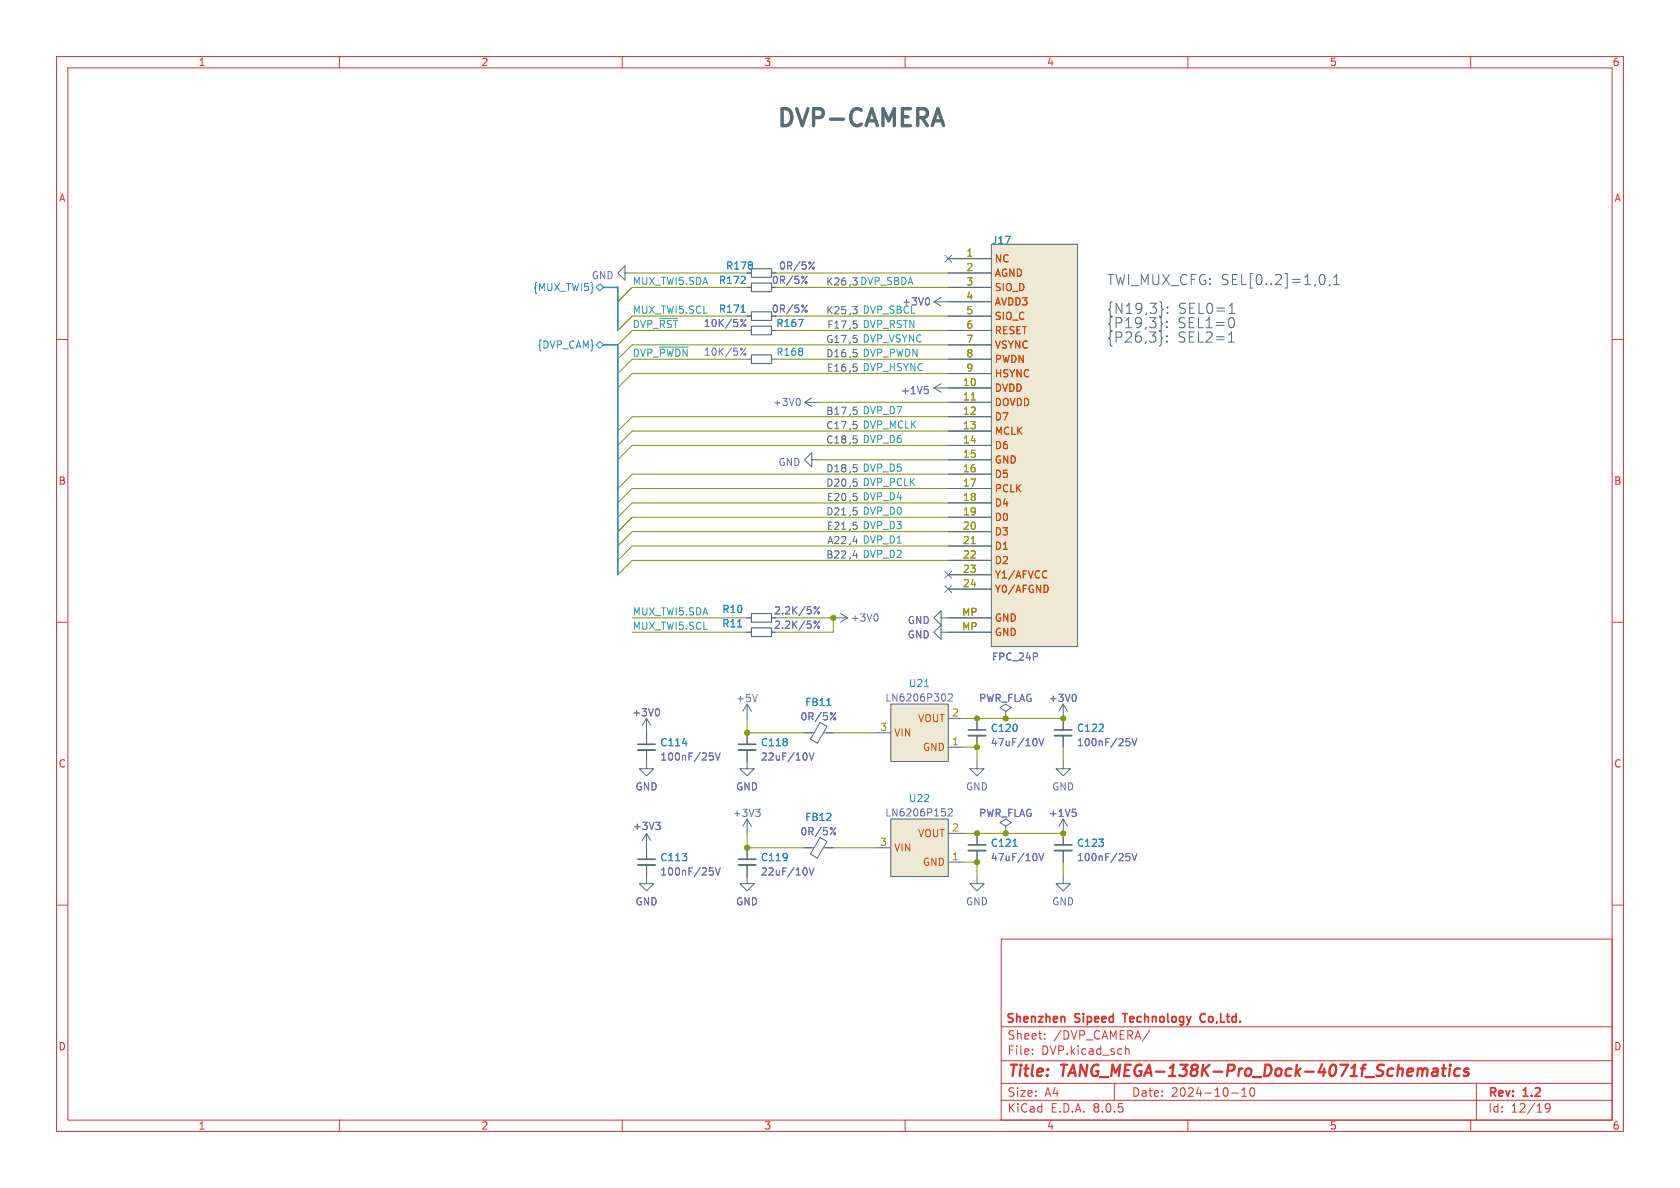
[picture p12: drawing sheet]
<svg xmlns="http://www.w3.org/2000/svg" width="297mm" height="210mm" viewBox="0 0 297 210" stroke-linecap="round" stroke-linejoin="round" font-family="sans-serif">
<defs><g id="words">
<text font-size="4.2" fill="#586e75" x="137.2" y="22.6">DVP-CAMERA</text>
<g font-size="2.8" fill="#dc322f">
<text x="178" y="190.9">Title:</text>
<text x="187.7" y="190.9">TANG_MEGA-138K-Pro_Dock-4071f_Schematics</text>
</g>
<g font-size="2.5" fill="#586e75">
<text x="195.6" y="50.6">TWI_MUX_CFG: SEL[0..2]=1,0,1</text>
<text x="195.6" y="58.2">{P19,3}:</text>
<text x="195.6" y="55.6">{N19,3}:</text>
<text x="208.1" y="58.2">SEL1=0</text>
<text x="208.2" y="55.6">SEL0=1</text>
<text x="195.6" y="60.7">{P26,3}:</text>
<text x="208.1" y="60.7">SEL2=1</text>
</g>
<g font-size="2.1" fill="#dc322f">
<text x="177.8" y="181.2">Shenzhen</text>
<text x="178" y="184">Sheet:</text>
<text x="186.2" y="184">/DVP_CAMERA/</text>
<text x="190.1" y="181.2">Sipeed</text>
<text x="199.3" y="181.2">Technology</text>
<text x="213.5" y="181.2">Co,Ltd.</text>
<text x="178" y="186.7">File:</text>
<text x="184.1" y="186.7">DVP.kicad_sch</text>
<text x="178" y="196.9">KiCad</text>
<text x="178" y="194.1">Size:</text>
<text x="184.7" y="194.1">A4</text>
<text x="185.7" y="196.9">E.D.A.</text>
<text x="193.3" y="196.9">8.0.5</text>
<text x="200" y="194.1">Date:</text>
<text x="207" y="194.1">2024-10-10</text>
<text x="263" y="194.3">Rev:</text>
<text x="263" y="196.9">Id:</text>
<text x="267.1" y="196.9">12/19</text>
<text x="269.4" y="194.3">1.2</text>
</g>
<g font-size="1.8" fill="#dc322f">
<text x="35" y="11.9">1</text>
<text x="85" y="11.9">2</text>
<text x="135" y="11.9">3</text>
<text x="185" y="11.9">4</text>
<text x="235" y="11.9">5</text>
<text x="285" y="11.9">6</text>
<text x="10.3" y="35.9">A</text>
<text x="285.3" y="35.9">A</text>
<text x="10.3" y="85.9">B</text>
<text x="285.3" y="85.9">B</text>
<text x="10.3" y="135.9">C</text>
<text x="285.3" y="135.9">C</text>
<text x="10.3" y="185.9">D</text>
<text x="285.3" y="185.9">D</text>
<text x="35" y="199.9">1</text>
<text x="85" y="199.9">2</text>
<text x="135" y="199.9">3</text>
<text x="185" y="199.9">4</text>
<text x="235" y="199.9">5</text>
<text x="285" y="199.9">6</text>
</g>
<g font-size="1.8" fill="#586e75">
<text x="128.3" y="47.9">R178</text>
<text x="136.4" y="50.4">0R/5%</text>
<text x="146" y="50.6">K26 ,3 DVP_SBDA</text>
<text x="136.4" y="55.5">0R/5%</text>
<text x="146" y="55.6">K25 ,3 DVP_SBCL</text>
<text x="146.1" y="58.2">F17 ,5 DVP_RSTN</text>
<text x="146" y="60.7">G17 ,5 DVP_VSYNC</text>
<text x="146" y="63.3">D16 ,5 DVP_PWDN</text>
<text x="146.1" y="65.8">E16 ,5 DVP_HSYNC</text>
<text x="146" y="76">C17 ,5 DVP_MCLK</text>
<text x="146" y="73.4">B17 ,5 DVP_D7</text>
<text x="146" y="78.5">C18 ,5 DVP_D6</text>
<text x="146" y="83.6">D18 ,5 DVP_D5</text>
<text x="146" y="86.1">D20 ,5 DVP_PCLK</text>
<text x="146.1" y="88.7">E20 ,5 DVP_D4</text>
<text x="146" y="91.2">D21 ,5 DVP_D0</text>
<text x="146.1" y="93.7">E21 ,5 DVP_D3</text>
<text x="146" y="98.8">B22 ,4 DVP_D2</text>
<text x="146.1" y="96.3">A22 ,4 DVP_D1</text>
<text x="136.7" y="111.4">2.2K/5%</text>
<text x="136.7" y="108.8">2.2K/5%</text>
</g>
<g font-size="1.8" fill="#6c71c4">
<text x="137.6" y="47.9">0R/5%</text>
<text x="124.3" y="58">10K/5%</text>
<text x="159.4" y="54.2">+3V0</text>
<text x="136.5" y="72">+3V0</text>
<text x="159.2" y="69.9">+1V5</text>
<text x="137.5" y="82.6">GND</text>
<text x="150.3" y="110.1">+3V0</text>
<text x="160.4" y="113.1">GND</text>
<text x="160.4" y="110.5">GND</text>
<text x="175.3" y="117">FPC_24P</text>
<text x="130" y="124.3">+5V</text>
<text x="156.4" y="124.2">LN6206P302</text>
<text x="173" y="124.3">PWR_FLAG</text>
<text x="185.3" y="124.3">+3V0</text>
<text x="111.7" y="126.8">+3V0</text>
<text x="141.4" y="127.5">0R/5%</text>
<text x="116.6" y="134.7">100nF/25V</text>
<text x="134.4" y="134.7">22uF/10V</text>
<text x="175.1" y="132.1">47uF/10V</text>
<text x="190.3" y="132.1">100nF/25V</text>
<text x="112.3" y="139.9">GND</text>
<text x="130" y="139.9">GND</text>
<text x="170.7" y="139.9">GND</text>
<text x="185.9" y="139.9">GND</text>
<text x="111.8" y="146.9">+3V3</text>
<text x="129.4" y="144.6">+3V3</text>
<text x="141.4" y="147.9">0R/5%</text>
<text x="156.4" y="144.5">LN6206P152</text>
<text x="173" y="144.6">PWR_FLAG</text>
<text x="185.3" y="144.6">+1V5</text>
<text x="116.6" y="155">100nF/25V</text>
<text x="134.4" y="155">22uF/10V</text>
<text x="175.1" y="152.4">47uF/10V</text>
<text x="190.3" y="152.4">100nF/25V</text>
<text x="112.3" y="160.2">GND</text>
<text x="130" y="160.2">GND</text>
<text x="170.7" y="160.2">GND</text>
<text x="185.9" y="160.2">GND</text>
</g>
<g font-size="1.8" fill="#b58900">
<text x="170.7" y="45.5">1</text>
<text x="170.7" y="48">2</text>
<text x="170.7" y="50.5">3</text>
<text x="170.7" y="53.1">4</text>
<text x="170.7" y="55.6">5</text>
<text x="170.7" y="58.2">6</text>
<text x="170.7" y="60.7">7</text>
<text x="170.7" y="63.2">8</text>
<text x="170.7" y="65.8">9</text>
<text x="170.1" y="68.3">10</text>
<text x="170.1" y="70.9">11</text>
<text x="170.1" y="73.4">12</text>
<text x="170.1" y="75.9">13</text>
<text x="170.1" y="78.5">14</text>
<text x="170.1" y="81">15</text>
<text x="170.1" y="83.6">16</text>
<text x="170.1" y="86.1">17</text>
<text x="170.1" y="88.6">18</text>
<text x="170.1" y="91.2">19</text>
<text x="170.1" y="93.7">20</text>
<text x="170.1" y="96.3">21</text>
<text x="170.1" y="98.8">22</text>
<text x="170.1" y="101.3">23</text>
<text x="170.1" y="103.9">24</text>
<text x="170" y="111.5">MP</text>
<text x="170" y="109">MP</text>
<text x="155.5" y="129.3">3</text>
<text x="168.2" y="131.8">1</text>
<text x="168.2" y="126.7">2</text>
<text x="155.5" y="149.6">3</text>
<text x="168.2" y="147.1">2</text>
<text x="168.2" y="152.1">1</text>
</g>
<g font-size="1.8" fill="#268bd2">
<text x="175.3" y="43.3">J17</text>
<text x="94.1" y="51.7">{MUX_TWI5}</text>
<text x="104.5" y="49.6">GND</text>
<text x="127" y="50.4">R172</text>
<text x="127" y="55.5">R171</text>
<text x="137.1" y="58">R167</text>
<text x="94.9" y="61.8">{DVP_CAM}</text>
<text x="137.1" y="63.1">R168</text>
<text x="127.6" y="111.1">R11</text>
<text x="127.6" y="108.6">R10</text>
<text x="142.3" y="125">FB11</text>
<text x="160.6" y="121.7">U21</text>
<text x="175.1" y="129.6">C120</text>
<text x="190.3" y="129.6">C122</text>
<text x="116.6" y="132.1">C114</text>
<text x="134.4" y="132.1">C118</text>
<text x="160.6" y="142">U22</text>
<text x="142.3" y="145.3">FB12</text>
<text x="175.1" y="149.9">C121</text>
<text x="190.3" y="149.9">C123</text>
<text x="116.6" y="152.4">C113</text>
<text x="134.4" y="152.4">C119</text>
</g>
<g font-size="1.8" fill="#cb4b16">
<text x="175.8" y="46.6">NC</text>
<text x="175.8" y="49.1">AGND</text>
<text x="175.8" y="51.7">SIO_D</text>
<text x="175.8" y="54.2">AVDD3</text>
<text x="175.8" y="56.7">SIO_C</text>
<text x="175.8" y="59.3">RESET</text>
<text x="175.8" y="61.8">VSYNC</text>
<text x="175.8" y="64.4">PWDN</text>
<text x="175.8" y="69.4">DVDD</text>
<text x="175.8" y="72">DOVDD</text>
<text x="175.8" y="66.9">HSYNC</text>
<text x="175.8" y="74.5">D7</text>
<text x="175.8" y="77.1">MCLK</text>
<text x="175.8" y="79.6">D6</text>
<text x="175.8" y="82.1">GND</text>
<text x="175.8" y="84.7">D5</text>
<text x="175.8" y="87.2">PCLK</text>
<text x="175.8" y="89.8">D4</text>
<text x="175.8" y="92.3">D0</text>
<text x="175.8" y="94.8">D3</text>
<text x="175.8" y="97.4">D1</text>
<text x="175.8" y="99.9">D2</text>
<text x="175.8" y="102.5">Y1/AFVCC</text>
<text x="175.8" y="105">Y0/AFGND</text>
<text x="175.8" y="112.6">GND</text>
<text x="175.8" y="110.1">GND</text>
<text x="158" y="130.4">VIN</text>
<text x="162.2" y="127.9">VOUT</text>
<text x="163.1" y="132.9">GND</text>
<text x="162.2" y="148.2">VOUT</text>
<text x="158" y="150.7">VIN</text>
<text x="163.1" y="153.3">GND</text>
</g>
<g font-size="1.8" fill="#2aa198">
<text x="111.8" y="50.5">MUX_TWI5.SDA</text>
<text x="111.8" y="58.1">DVP_~{RST}</text>
<text x="111.8" y="55.5">MUX_TWI5.SCL</text>
<text x="111.8" y="63.2">DVP_~{PWDN} 10K/5%</text>
<text x="111.8" y="111.4">MUX_TWI5.SCL</text>
<text x="111.8" y="108.9">MUX_TWI5.SDA</text>
</g>
</g></defs>
<g fill="none" stroke="#dc322f" stroke-width=".18">
<path d="M10 10h277v190h-277zM12 12h273v186h-273zM60 10v2M110 10v2M160 10v2M210 10v2M260 10v2M10 60h2M285 60h2M10 110h2M285 110h2M10 160h2"/>
<path d="M285 160h2M177 166h108v32h-108zM60 198v2M110 198v2M160 198v2M177 194.5h108M177 191.5h108M177 187.5h108M177 181.5h108M182.5 186.3v.1M182.5 185.5v.1M184.7 183.6v.1"/>
<path d="M184.7 182.8v.1M197 191.5v3M199 184.9v1.5M199 185.5l.2-.1 .3 .1 .1 .9M203.2 182.1l-1.2 1.9M210 198v2M217.7 193.2h1.2M219.5 193.8h.9M219.5 192.7l.5-.4v1.5M221.1 192.4l.2-.1a.81 .81 0 0 1 .6 .6 .81 .81 0 0 1-.3 .8l-.1 .1a.81 .81 0 0 1-.4-1.4zM260 198v2M261 191.5v6.5"/>
<path d="M274 195.7l-.3 .3h-.2l-.3-.3 .1-.5 .4-.1 .3 .1a.99 .99 0 0 1-.4 1.4h-.3"/>
</g>
<path d="M253.4 189l.2-.1 .5 .1v1.2M254.2 189.4h-.7a.4 .4 0 0 0-.3 .4 .4 .4 0 0 0 .2 .4l.7-.1M254.9 188.9h.8M255.3 188.2l-.2 1.7v.2l.4 .1M256.3 188.9l-.1 1.3M256.4 188.2v.2M256.4 188.2l-.1 .1 .1 .1M256.4 188.2l.1 .1-.1 .1M258.1 189a.66 .66 0 0 0-1 .3v.5l.1 .3 .2 .1 .6-.1M259.6 189a.49 .49 0 0 0-.8 .3l.3 .2 .5 .1v.3l-.3 .3-.6-.1" fill="none" stroke="#dc322f" stroke-width=".4"/>
<path d="M188.2 179.8v.9M198.4 179.2h.9M213 179.3a.74 .74 0 0 0-.9 .5 .74 .74 0 0 0 .6 .9l.3-.1" fill="none" stroke="#dc322f" stroke-width=".3"/>
<path d="M157.5 124.5h10.1v10.1h-10.1z" fill="#eee8d5"/>
<path d="M154.9 129.5h2.6M157.5 124.5h10.1v10.1h-10.1zM167.6 132.1h2.6M167.6 127h2.6M172.7 147.3v2.1M172.7 150.4v2" fill="none" stroke="#586e75" stroke-width=".18"/>
<path d="M163.5 121.4h.7M179.1 149.6h.7" fill="none" stroke="#268bd2" stroke-width=".18"/>
<path d="M167.6 122.8l.5-.1 .3 .3-.8 .9h.8M183.3 151.1v.8M183.7 150.9l.4 1.2 .4-1.2" fill="none" stroke="#6c71c4" stroke-width=".18"/>
<path d="M171.2 150.4h3" fill="none" stroke="#586e75" stroke-width=".33"/>
<path d="M171.2 149.4h3" fill="none" stroke="#586e75" stroke-width=".3"/>
<path d="M157.5 144.8h10.1v10.1h-10.1z" fill="#eee8d5"/>
<g fill="none" stroke="#586e75" stroke-width=".18">
<path d="M165.1 53.3l1.3 .8M165.1 53.3h2.5M166.4 52.6l-1.3 .7M142.2 71.1l1.3 .8M142.2 71.1h2.6M143.5 70.4l-1.3 .7M143.5 81.3v-1.3l-1.3 1.3 1.3 1.3v-1.3h1.3M132.1 111.8h.7M132.1 109.2h.7M147.3 109.2h2.6M148.6 108.5l1.3 .7M149.9 109.2l-1.3 .8"/>
<path d="M114.3 132.6v3.3h-1.3l1.3 1.3 1.3-1.3h-1.3M114.3 127l-.8 1.3M114.3 127v4.6M114.3 127l.8 1.3M132.1 132.6v3.3h-1.3l1.3 1.3 1.2-1.3h-1.2M132.1 124.5v2.5M132.1 129.5v2.1M132.1 124.5l-.8 1.2M132.1 124.5l.7 1.2M142.2 129.5h1.7M145 127.7l1.2 .7-1.7 3-1.2-.7zM145.6 129.5h1.7"/>
<path d="M172.7 134.6v1.3h-1.3l1.3 1.3 1.3-1.3h-1.3M172.7 127v2M172.7 130v2.1M177.8 125.7l1-.6-1-.6-1 .6 1 .6v1.3M177.8 127h.1M188 134.6v1.3h-1.3l1.3 1.3 1.2-1.3h-1.2M188 124.5v4.5M188 130v2.1M188 124.5l-.8 1.2M188 124.5l.7 1.2M114.3 152.9v3.3h-1.3l1.3 1.3 1.3-1.3h-1.3M114.3 147.3v4.6"/>
<path d="M114.3 147.3l-.8 1.3M114.3 147.3l.8 1.3M132.1 152.9v3.3h-1.3l1.3 1.3 1.2-1.3h-1.2M132.1 144.8v2.5M132.1 149.9v2M132.1 144.8l-.8 1.3M132.1 144.8l.7 1.3M142.2 149.9h1.7M145 148l1.2 .7-1.7 3-1.2-.7zM145.6 149.9h1.7M154.9 149.9h2.6M157.5 144.8h10.1v10.1h-10.1z"/>
<path d="M167.6 152.4h2.6M167.6 147.3h2.6M172.7 154.9v1.3h-1.3l1.3 1.3 1.3-1.3h-1.3M177.8 146.1l1-.7-1-.6-1 .6 1 .7v1.2M177.8 147.3h.1M188 154.9v1.3h-1.3l1.3 1.3 1.2-1.3h-1.2M188 144.8l-.8 1.3M188 144.8v4.6M188 150.4v2M188 144.8l.7 1.3"/>
</g>
<g fill="none" stroke="#6c71c4" stroke-width=".18">
<path d="M164 52.6a.79 .79 0 0 1 0 1.3M141.2 70.4a.79 .79 0 0 1 0 1.3M144.9 109.8l-1 1.3M144.9 107.3l-1 1.2M154.9 108.5a.79 .79 0 0 1 0 1.3M116.3 125.3a.79 .79 0 0 1 0 1.2M125.4 133.1h.6M125.9 133.6l.2 .2v.3l-.2 .3M126.5 133.1l.4 1.3 .4-1.3M133.9 122.8l-.4 1.2M142.6 133.3v.8M143 133.1l.5 1.3 .4-1.3"/>
<path d="M147.7 126l-.9 1.3M183.3 130.8v.8M183.7 130.6l.4 1.2 .4-1.2M190 122.7a.79 .79 0 0 1 0 1.3M199.1 130.6h.6M199.5 131l.3 .3v.3l-.3 .2M200.1 130.6l.5 1.2 .4-1.2M115.9 145.4h.8l-.4 .4M116.5 145.8l.2 .3v.3l-.2 .2M125.4 153.4h.6M125.9 153.9l.2 .2v.3l-.2 .3M126.5 153.4l.4 1.3 .4-1.3"/>
<path d="M133.6 143.1h.8l-.4 .4M134.1 143.5l.3 .3v.3l-.3 .2M142.6 153.7v.7M143 153.4l.5 1.3 .4-1.3M147.7 146.3l-.9 1.3M167.6 143.1l.5-.1 .3 .3-.8 .9h.8M189.6 143.1h.6M190 143.5l.3 .3v.3l-.3 .2M199.1 150.9h.6M199.5 151.4l.3 .2v.3l-.3 .2M200.1 150.9l.5 1.2 .4-1.2"/>
<circle cx="144.1" cy="110" r=".18"/>
<circle cx="144.1" cy="107.4" r=".18"/>
<circle cx="144.7" cy="108.4" r=".18"/>
<circle cx="144.7" cy="110.9" r=".18"/>
<circle cx="147.6" cy="127.1" r=".18"/>
<circle cx="147.6" cy="147.4" r=".18"/>
</g>
<path d="M112.8 132.6h3M130.6 132.6h3M171.2 130h3M186.4 130h3.1M112.8 152.9h3M130.6 152.9h3M186.4 150.4h3.1" fill="none" stroke="#586e75" stroke-width=".33"/>
<path d="M112.8 131.6h3M130.6 131.6h3M171.2 129h3M186.4 129h3.1M112.8 151.9h3M130.6 151.9h3M186.4 149.4h3.1" fill="none" stroke="#586e75" stroke-width=".3"/>
<path d="M130.4 110.8h.7M120.7 131.4h.8M146.2 124.7h.7" fill="none" stroke="#268bd2" stroke-width=".18"/>
<path d="M132.8 111h3.6v1.5h-3.6zM132.8 108.5h3.6v1.5h-3.6z" fill="none" stroke="#586e75" stroke-width=".2"/>
<path d="M175.3 43.2h15.2v71.1h-15.2z" fill="#eee8d5"/>
<g fill="none" stroke="#586e75" stroke-width=".18">
<path d="M110.5 48.3v-1.3l-1.3 1.3 1.3 1.2v-1.2h1.3M132.1 50.8h.7M132.1 55.9h.7M132.1 58.4h.7M136.4 48.3h.8M136.4 58.4h.8M167.6 45.7h7.7M167.6 48.3h7.7M167.6 50.8h7.7M167.6 53.3h7.7M167.6 55.9h7.7M167.6 58.4h7.7"/>
<path d="M175.3 43.2h15.2v71.1h-15.2zM205 58.4l.3 .3v.8l.2 .3-.2 .3v.8l-.3 .3M205.3 53.4l.1 1.1 .2 .2-.2 .3-.1 1M205.3 56.1v.9l.2 .3-.2 .2v.9l-.3 .2M206.3 56.8v.2M206.3 57.8v.1M206.3 59.4v.1M206.4 55.2v.2M206.4 54.3v.2M217.3 55.4h1M217.5 54l.3-.4v1.8M217.5 58.9l-.1 .2"/>
<path d="M217.7 58.7v1.8M217.8 56.1a1.13 1.13 0 0 1 0 1.8M233.4 48.7a.43 .43 0 0 1 .4-.2 .43 .43 0 0 1 .4 .4 .93 .93 0 0 1-.5 1.4l-.3-.1M235.1 50.2l-.2 .4M235.8 50.3h1M235.8 49l.5-.5v1.8M132.1 63.5h.7M136.4 63.5h.8M165.1 68.6h10.2M165.1 68.6l1.3 .7M166.4 67.8l-1.3 .8M167.6 71.1h7.7"/>
<path d="M167.6 73.7h7.7M167.6 76.2h7.7M167.6 78.7h7.7M167.6 61h7.7M167.6 63.5h7.7M167.6 66h7.7M206.3 60.3v.2M217.2 60.5h1M167.6 81.3h7.7M167.6 83.8h7.7M167.6 86.4h7.7M167.6 88.9h7.7"/>
<path d="M167.6 91.4h7.7M167.6 94h7.7M167.6 96.5h7.7M167.6 99.1h7.7M132.1 111.8h.7M132.1 109.2h.7M166.4 111.8v-1.3l-1.3 1.3 1.3 1.2v-1.2h8.9M166.4 109.2v-1.2l-1.3 1.2 1.3 1.3v-1.3h8.9M167.6 101.6h7.7M167.6 104.1h7.7M114.3 129.5v2.1M114.3 132.6v2"/>
<path d="M132.1 129.5v2.1M132.1 132.6v2M142.2 129.5h1.3M146 129.5h1.3M172.7 127v2M172.7 130v2.1M177.8 127h.1M188 127v2M188 130v2.1M114.3 149.9v2M114.3 152.9v2M132.1 149.9v2"/>
<path d="M132.1 152.9v2M142.2 149.9h1.3M146 149.9h1.3M172.7 147.3v2.1M172.7 150.4v2M177.8 147.3h.1M188 147.3v2.1M188 150.4v2"/>
</g>
<path d="M171.7 70.7h.7M171.7 96.1h.7" fill="none" stroke="#b58900" stroke-width=".18"/>
<path d="M184.8 100.9l.3 .1M185.1 102.1l-.3 .1M185.1 103.5l.2 .5-.2 .7" fill="none" stroke="#cb4b16" stroke-width=".18"/>
<g fill="none" stroke="#6c71c4" stroke-width=".18">
<path d="M131 56.5h.1l.2 .1-.2 .2h-.1M131.9 56.5l-1 1.2M142.7 48.8l-1 1.3M142.7 53.9l-1 1.3M144 46.3l-1 1.3M164 52.6a.79 .79 0 0 1 0 1.3M167 45.1l1.2 1.2M168.2 45.1l-1.2 1.2M131 61.6l.1-.1 .2 .2-.2 .2-.1-.1M131.9 61.5l-1 1.3M163.4 68.3h.7M163.9 68.8l.2 .2v.4l-.2 .2"/>
<path d="M144.9 109.8l-1 1.3M144.9 107.3l-1 1.2M167 101l1.2 1.2M167 103.5l1.2 1.2M168.2 101l-1.2 1.2M168.2 103.5l-1.2 1.2M116.3 125.3a.79 .79 0 0 1 0 1.2M125.4 133.1h.6M125.9 133.6l.2 .2v.3l-.2 .3M126.5 133.1l.4 1.3 .4-1.3M142.6 133.3v.8M143 133.1l.5 1.3 .4-1.3"/>
<path d="M147.7 126l-.9 1.3M183.3 130.8v.8M183.7 130.6l.4 1.2 .4-1.2M190 122.7a.79 .79 0 0 1 0 1.3M199.1 130.6h.6M199.5 131l.3 .3v.3l-.3 .2M200.1 130.6l.5 1.2 .4-1.2M115.9 145.4h.8l-.4 .4M116.5 145.8l.2 .3v.3l-.2 .2M125.4 153.4h.6M125.9 153.9l.2 .2v.3l-.2 .3M126.5 153.4l.4 1.3 .4-1.3"/>
<path d="M142.6 153.7v.7M143 153.4l.5 1.3 .4-1.3M147.7 146.3l-.9 1.3M183.3 151.1v.8M183.7 150.9l.4 1.2 .4-1.2M189.6 143.1h.6M190 143.5l.3 .3v.3l-.3 .2M199.1 150.9h.6M199.5 151.4l.3 .2v.3l-.3 .2M200.1 150.9l.5 1.2 .4-1.2"/>
<circle cx="131.7" cy="57.6" r=".18"/>
<circle cx="142.5" cy="55" r=".18"/>
<circle cx="142.5" cy="49.9" r=".18"/>
<circle cx="143.8" cy="47.4" r=".18"/>
<circle cx="131.7" cy="62.6" r=".18"/>
<circle cx="144.1" cy="110" r=".18"/>
<circle cx="144.1" cy="107.4" r=".18"/>
<circle cx="144.7" cy="108.4" r=".18"/>
<circle cx="144.7" cy="110.9" r=".18"/>
<circle cx="147.6" cy="127.1" r=".18"/>
<circle cx="147.6" cy="147.4" r=".18"/>
</g>
<path d="M132.8 50h3.6v1.6h-3.6zM132.8 47.5h3.6v1.5h-3.6zM132.8 55.1h3.6v1.5h-3.6zM132.8 57.7h3.6v1.5h-3.6zM132.8 62.7h3.6v1.6h-3.6z" fill="none" stroke="#586e75" stroke-width=".2"/>
<path d="M105.4 50.8l.6-.6 .7 .6-.7 .6zM131 55.2h.7M141.1 56.5h.9l-.6 1.2M105.4 61l.6-.7 .7 .7-.7 .6zM130.4 110.8h.7M120.7 131.4h.8M146.2 124.7h.7M179.1 149.6h.7" fill="none" stroke="#268bd2" stroke-width=".18"/>
<path d="M116.6 56.3h3.2M116.6 61.4h5.1" fill="none" stroke="#2aa198" stroke-width=".18"/>
<path d="M106.7 50.8h2.5v7.6M106.7 61h2.5v40.6" fill="none" stroke="#268bd2" stroke-width=".3"/>
<g fill="none" stroke="#859900" stroke-width=".18">
<path d="M111.8 48.3h20.3M132.1 50.8h-20.3l-2.6 2.5M132.1 58.4h-20.3l-2.6 2.6M132.1 55.9h-20.3l-2.6 2.5M137.2 50.8h30.4M137.2 48.3h30.4M137.2 58.4h30.4M137.2 55.9h30.4M132.1 63.5h-20.3l-2.6 2.5M137.2 63.5h30.4M144.8 71.1h22.8M167.6 73.7h-55.8l-2.6 2.5"/>
<path d="M167.6 76.2h-55.8l-2.6 2.5M167.6 66h-55.8l-2.6 2.6M167.6 78.7h-55.8l-2.6 2.6M167.6 61h-55.8l-2.6 2.5M144.8 81.3h22.8M167.6 96.5h-55.8l-2.6 2.6M167.6 99.1h-55.8l-2.6 2.5M167.6 94h-55.8l-2.6 2.5M167.6 91.4h-55.8l-2.6 2.6M167.6 83.8h-55.8l-2.6 2.6M167.6 86.4h-55.8l-2.6 2.5M167.6 88.9h-55.8l-2.6 2.5"/>
<path d="M111.8 111.8h20.3M111.8 109.2h20.3M137.2 109.2h10.1v2.6h-10.1M132.1 127v2.5h10.1M147.3 129.5h7.6M170.2 132.1h2.5v2.5M170.2 127h17.8M188 132.1v2.5M132.1 147.3v2.6h10.1M147.3 149.9h7.6M170.2 147.3h17.8M170.2 152.4h2.5v2.5"/>
<path d="M188 152.4v2.5"/>
</g>
<g fill="#859900" stroke="#859900" stroke-width=".18">
<circle cx="177.8" cy="147.3" r=".46"/>
<circle cx="188" cy="147.3" r=".46"/>
<circle cx="172.7" cy="132.1" r=".46"/>
<circle cx="172.7" cy="152.4" r=".46"/>
<circle cx="172.7" cy="147.3" r=".46"/>
<circle cx="188" cy="127" r=".46"/>
<circle cx="147.3" cy="109.2" r=".46"/>
<circle cx="172.7" cy="127" r=".46"/>
<circle cx="177.8" cy="127" r=".46"/>
<circle cx="132.1" cy="129.5" r=".46"/>
<circle cx="132.1" cy="149.9" r=".46"/>
</g>
<use href="#words"/>
</svg>
